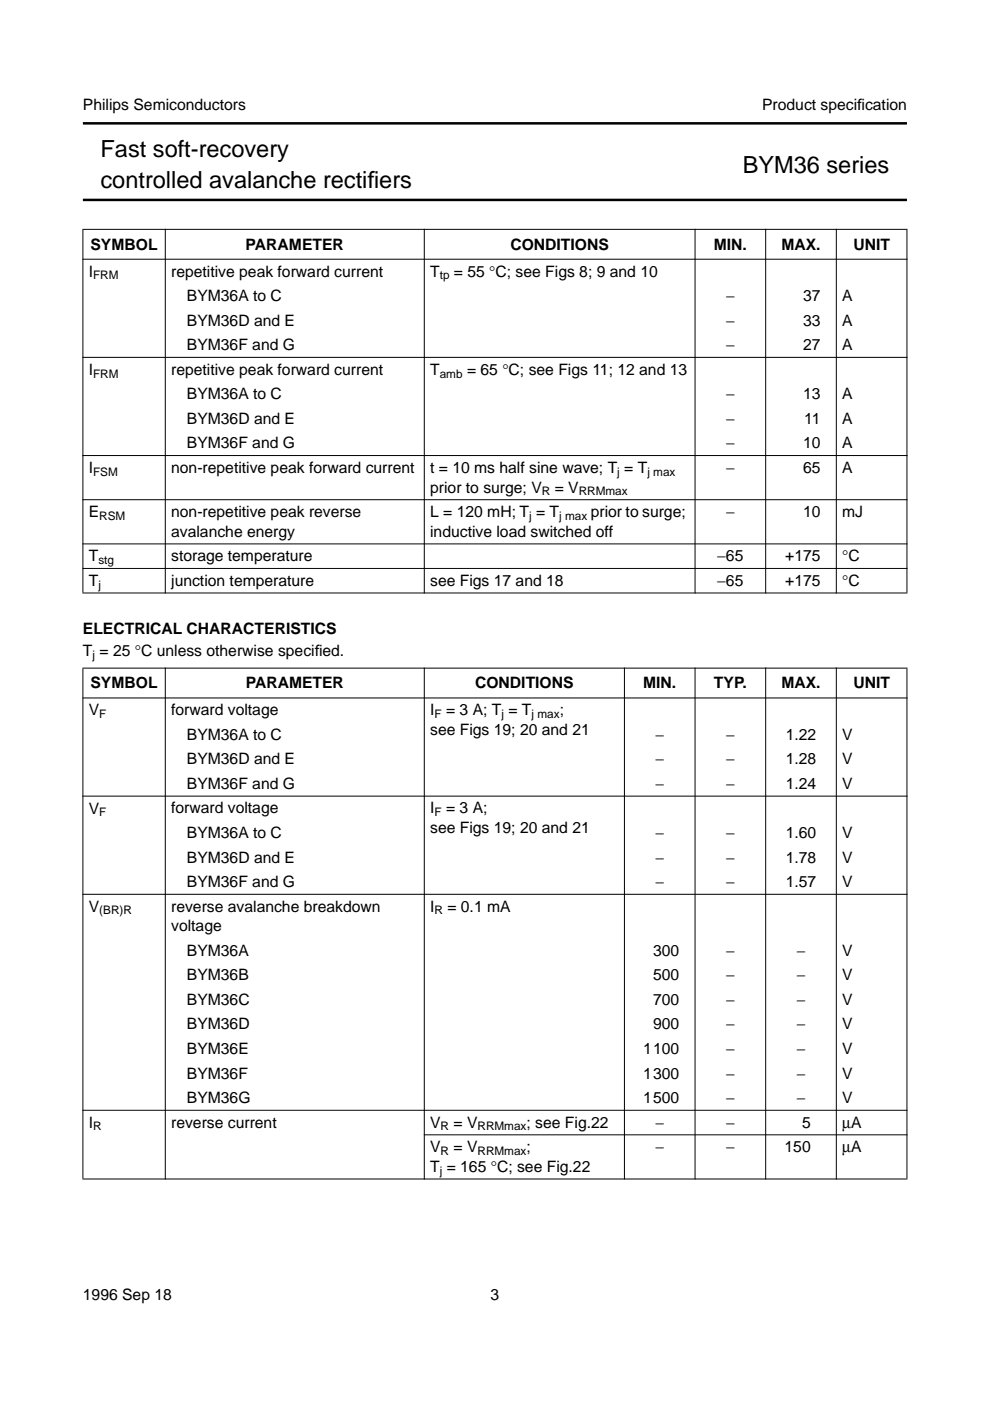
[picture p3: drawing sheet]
<svg xmlns="http://www.w3.org/2000/svg" width="210mm" height="297mm" viewBox="0 0 210 297" stroke-linecap="round" stroke-linejoin="round" font-family="sans-serif">
<defs><g id="words">
<g font-size="5">
<text x="21.3" y="33.3">Fast soft-recovery</text>
<text x="21.3" y="39.9">controlled avalanche rectif</text>
<text x="78" y="39.9">iers</text>
<text x="157.6" y="36.6">BYM36 series</text>
</g>
<g font-size="3.3">
<text x="17.6" y="23.4">Philips Semiconductors</text>
<text x="161.7" y="23.4">Product specif</text>
<text x="181.9" y="23.4">ication</text>
<text x="19.2" y="52.9">SYMBOL</text>
<text x="52.1" y="52.9">PARAMETER</text>
<text x="108.3" y="52.9">CONDITIONS</text>
<text x="151.4" y="52.9">MIN.</text>
<text x="165.8" y="52.9">MAX.</text>
<text x="181" y="52.9">UNIT</text>
<text x="18.8" y="58.6">I</text>
<text x="36.3" y="58.6">repetitive peak forward current</text>
<text x="91.3" y="58.6">T</text>
<text x="96.3" y="58.6">= 55 °C; see Figs 8; 9 and 10</text>
<text x="39.7" y="63.8">BYM36A to C</text>
<text x="154" y="63.8">−</text>
<text x="170.4" y="63.8">37</text>
<text x="178.7" y="63.8">A</text>
<text x="39.7" y="69">BYM36D and E</text>
<text x="154" y="69">−</text>
<text x="170.4" y="69">33</text>
<text x="178.7" y="69">A</text>
<text x="39.7" y="74.3">BYM36F and G</text>
<text x="154" y="74.3">−</text>
<text x="170.4" y="74.3">27</text>
<text x="178.7" y="74.3">A</text>
<text x="18.8" y="79.5">I</text>
<text x="36.3" y="79.5">repetitive peak forward current</text>
<text x="91.3" y="79.5">T</text>
<text x="99.1" y="79.5">= 65 °C; see Figs 11; 12 and 13</text>
<text x="39.6" y="89.9">BYM36D and E</text>
<text x="39.6" y="84.7">BYM36A to C</text>
<text x="154" y="89.9">−</text>
<text x="154" y="84.7">−</text>
<text x="170.4" y="84.7">13</text>
<text x="170.6" y="89.9">11</text>
<text x="178.7" y="84.7">A</text>
<text x="178.7" y="89.9">A</text>
<text x="39.6" y="95.1">BYM36F and G</text>
<text x="154" y="95.1">−</text>
<text x="170.4" y="95.1">10</text>
<text x="178.7" y="95.1">A</text>
<text x="18.8" y="100.3">I</text>
<text x="36.3" y="100.3">non-repetitive peak forward current</text>
<text x="91.3" y="100.3">t = 10 ms half sine wave; T = T</text>
<text x="154" y="100.3">−</text>
<text x="170.4" y="100.3">65</text>
<text x="178.7" y="100.3">A</text>
<text x="91.3" y="104.4">prior to surge; V</text>
<text x="117.7" y="104.4">= V</text>
<text x="18.8" y="109.6">E</text>
<text x="36.3" y="109.6">non-repetitive peak reverse</text>
<text x="36.3" y="113.8">avalanche energy</text>
<text x="91.3" y="113.8">inductive load switched off</text>
<text x="91.3" y="109.6">L = 120 mH; T = T</text>
<text x="125.3" y="109.6">prior to surge;</text>
<text x="154" y="109.6">−</text>
<text x="170.4" y="109.6">10</text>
<text x="178.7" y="109.6">mJ</text>
<text x="18.8" y="119">T</text>
<text x="36.3" y="119">storage temperature</text>
<text x="152.2" y="119">−65</text>
<text x="166.6" y="119">+175</text>
<text x="178.7" y="119">°C</text>
<text x="18.8" y="124.2">T</text>
<text x="36.3" y="124.2">junction temperature</text>
<text x="91.3" y="124.2">see Figs 17 and 18</text>
<text x="152.2" y="124.2">−65</text>
<text x="166.6" y="124.2">+175</text>
<text x="178.7" y="124.2">°C</text>
<text x="17.6" y="134.4">ELECTRICAL CHARACTERISTICS</text>
<text x="17.6" y="139.2">T = 25 °C unless otherwise specif</text>
<text x="66.8" y="139.2">ied.</text>
<text x="19.2" y="146">SYMBOL</text>
<text x="52.1" y="146">PARAMETER</text>
<text x="100.8" y="146">CONDITIONS</text>
<text x="136.5" y="146">MIN.</text>
<text x="151.5" y="146">TYP.</text>
<text x="165.8" y="146">MAX.</text>
<text x="181.1" y="146">UNIT</text>
<text x="18.8" y="151.7">V</text>
<text x="36.3" y="151.7">forward voltage</text>
<text x="91.3" y="151.7">I</text>
<text x="91.3" y="155.8">see Figs 19; 20 and 21</text>
<text x="94.6" y="151.7">= 3 A; T = T</text>
<text x="118.8" y="151.7">;</text>
<text x="39.7" y="156.9">BYM36A to C</text>
<text x="139.1" y="156.9">−</text>
<text x="154" y="156.9">−</text>
<text x="166.7" y="156.9">1.22</text>
<text x="178.7" y="156.9">V</text>
<text x="39.7" y="162.1">BYM36D and E</text>
<text x="39.7" y="167.3">BYM36F and G</text>
<text x="139.1" y="162.1">−</text>
<text x="139.1" y="167.3">−</text>
<text x="154" y="162.1">−</text>
<text x="154" y="167.3">−</text>
<text x="166.7" y="162.1">1.28</text>
<text x="166.7" y="167.3">1.24</text>
<text x="178.7" y="162.1">V</text>
<text x="178.7" y="167.3">V</text>
<text x="18.8" y="172.5">V</text>
<text x="36.3" y="172.5">forward voltage</text>
<text x="91.3" y="172.5">I</text>
<text x="94.6" y="172.5">= 3 A;</text>
<text x="39.6" y="177.7">BYM36A to C</text>
<text x="91.3" y="176.6">see Figs 19; 20 and 21</text>
<text x="139.1" y="177.7">−</text>
<text x="154" y="177.7">−</text>
<text x="166.7" y="177.7">1.60</text>
<text x="178.7" y="177.7">V</text>
<text x="39.6" y="182.9">BYM36D and E</text>
<text x="139.1" y="182.9">−</text>
<text x="154" y="182.9">−</text>
<text x="166.7" y="182.9">1.78</text>
<text x="178.7" y="182.9">V</text>
<text x="39.6" y="188.1">BYM36F and G</text>
<text x="139.1" y="188.1">−</text>
<text x="154" y="188.1">−</text>
<text x="166.7" y="188.1">1.57</text>
<text x="178.7" y="188.1">V</text>
<text x="18.8" y="193.3">V</text>
<text x="36.3" y="193.3">reverse avalanche breakdown</text>
<text x="36.3" y="197.5">voltage</text>
<text x="91.3" y="193.3">I</text>
<text x="94.9" y="193.3">= 0.1 mA</text>
<text x="39.7" y="202.7">BYM36A</text>
<text x="138.6" y="202.7">300</text>
<text x="154" y="202.7">−</text>
<text x="169" y="202.7">−</text>
<text x="178.7" y="202.7">V</text>
<text x="39.7" y="207.9">BYM36B</text>
<text x="138.6" y="207.9">500</text>
<text x="154" y="207.9">−</text>
<text x="169" y="207.9">−</text>
<text x="178.7" y="207.9">V</text>
<text x="39.7" y="213.1">BYM36C</text>
<text x="138.6" y="213.1">700</text>
<text x="154" y="213.1">−</text>
<text x="169" y="213.1">−</text>
<text x="178.7" y="213.1">V</text>
<text x="39.7" y="218.3">BYM36D</text>
<text x="138.6" y="218.3">900</text>
<text x="154" y="218.3">−</text>
<text x="169" y="218.3">−</text>
<text x="178.7" y="218.3">V</text>
<text x="39.7" y="223.5">BYM36E</text>
<text x="136.5" y="223.5">1100</text>
<text x="154" y="223.5">−</text>
<text x="169" y="223.5">−</text>
<text x="178.7" y="223.5">V</text>
<text x="39.7" y="233.9">BYM36G</text>
<text x="39.7" y="228.7">BYM36F</text>
<text x="136.5" y="228.7">1300</text>
<text x="136.5" y="233.9">1500</text>
<text x="154" y="228.7">−</text>
<text x="154" y="233.9">−</text>
<text x="169" y="228.7">−</text>
<text x="169" y="233.9">−</text>
<text x="178.7" y="233.9">V</text>
<text x="178.7" y="228.7">V</text>
<text x="18.8" y="239.1">I</text>
<text x="36.3" y="239.1">reverse current</text>
<text x="91.3" y="239.1">V</text>
<text x="96.2" y="239.1">= V</text>
<text x="111.7" y="239.1">; see Fig.22</text>
<text x="139.1" y="239.1">−</text>
<text x="154" y="239.1">−</text>
<text x="170.2" y="239.1">5</text>
<text x="178.7" y="239.1">µA</text>
<text x="91.3" y="244.3">V</text>
<text x="96.2" y="244.3">= V</text>
<text x="111.7" y="244.3">;</text>
<text x="139.1" y="244.3">−</text>
<text x="154" y="244.3">−</text>
<text x="166.5" y="244.3">150</text>
<text x="178.7" y="244.3">µA</text>
<text x="91.3" y="248.4">T = 165 °C; see Fig.22</text>
<text x="17.6" y="275.6">1996 Sep 18</text>
<text x="104.1" y="275.6">3</text>
</g>
<g font-size="2.5">
<text x="19.8" y="59.2">FRM</text>
<text x="93.3" y="59.2">tp</text>
<text x="19.8" y="80">FRM</text>
<text x="93.3" y="80">amb</text>
<text x="19.8" y="100.9">FSM</text>
<text x="131" y="100.9">j</text>
<text x="137.4" y="100.9">j max</text>
<text x="115" y="105">R</text>
<text x="122.8" y="105">RRMmax</text>
<text x="21.1" y="110.2">RSM</text>
<text x="112.3" y="110.2">j</text>
<text x="118.6" y="110.2">j max</text>
<text x="20.9" y="119.6">stg</text>
<text x="20.9" y="124.8">j</text>
<text x="19.6" y="139.8">j</text>
<text x="21.1" y="152.3">F</text>
<text x="92.2" y="152.3">F</text>
<text x="106.4" y="152.3">j</text>
<text x="112.8" y="152.3">j max</text>
<text x="21.1" y="173.1">F</text>
<text x="92.2" y="173.1">F</text>
<text x="21.1" y="193.9">(BR)R</text>
<text x="92.2" y="193.9">R</text>
<text x="19.8" y="239.7">R</text>
<text x="93.5" y="239.7">R</text>
<text x="101.3" y="239.7">RRMmax</text>
<text x="93.5" y="244.9">R</text>
<text x="101.3" y="244.9">RRMmax</text>
<text x="93.3" y="249">j</text>
</g>
</g></defs>
<path d="M17.6 26.2h174.8M17.6 42.4h174.8" fill="none" stroke="#000" stroke-width=".53"/>
<g fill="#000" stroke="#000" stroke-width=".21">
<path d="M17.5 48.6h175zM17.5 55h175zM17.5 75.8h175zM17.5 96.6h175zM17.5 106h175zM17.5 115.3h175zM17.6 48.7v76.9zM35.1 48.5v77.3zM90 48.5v77.3zM147.5 48.5v77.3zM162.5 48.5v77.3zM177.4 48.5v77.3z"/>
<path d="M192.4 48.7v76.9zM17.5 120.5h175zM17.5 125.7h175zM17.5 141.7h175zM17.5 148h175zM17.5 168.8h175zM17.5 189.6h175zM17.5 235.4h175zM17.6 141.8v108.1zM35.1 141.6v108.5zM90 141.6v108.5zM132.5 141.6v108.5z"/>
<path d="M147.5 141.6v108.5zM162.5 141.6v108.5zM177.4 141.6v108.5zM192.4 141.8v108.1zM89.9 240.6h102.6zM17.5 250h175z"/>
</g>
<use href="#words"/>
</svg>
